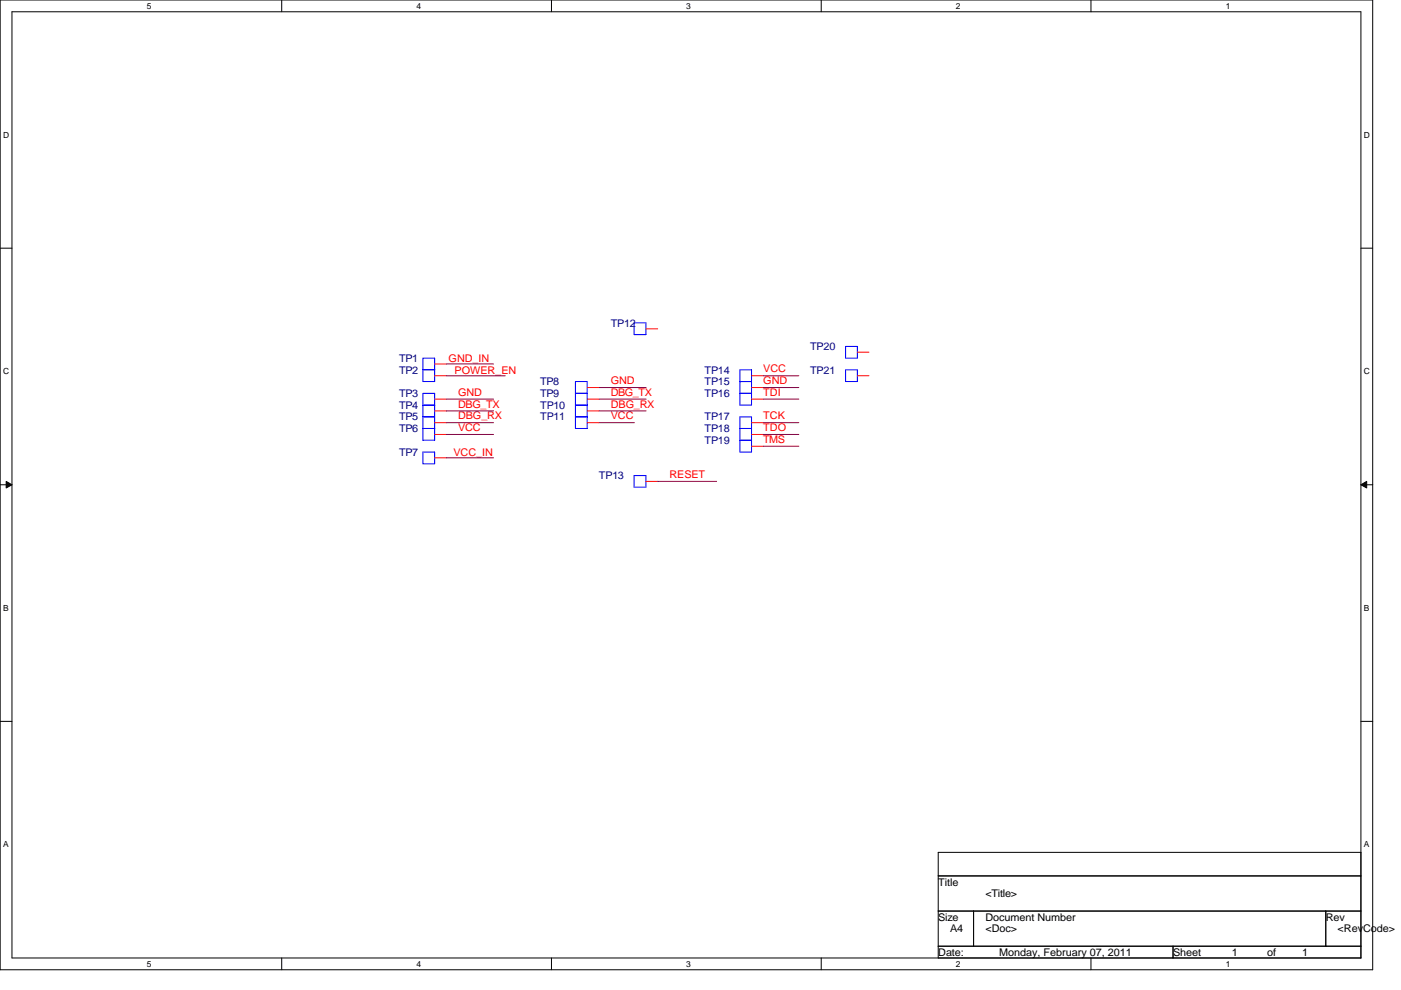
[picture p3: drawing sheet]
<svg xmlns="http://www.w3.org/2000/svg" width="297mm" height="210mm" viewBox="0 0 297 210" stroke-linecap="round" stroke-linejoin="round" font-family="sans-serif">
<defs><g id="words">
<g font-size="2.2" fill="#000080">
<text x="129.5" y="69.3">TP12</text>
<text x="84.7" y="76.7">TP1</text>
<text x="171.8" y="74.2">TP20</text>
<text x="84.7" y="79.2">TP2</text>
<text x="114.6" y="81.7">TP8</text>
<text x="149.4" y="79.2">TP14</text>
<text x="149.4" y="81.7">TP15</text>
<text x="171.8" y="79.2">TP21</text>
<text x="84.7" y="84.2">TP3</text>
<text x="84.7" y="86.7">TP4</text>
<text x="84.7" y="89.2">TP5</text>
<text x="114.6" y="89.2">TP11</text>
<text x="114.6" y="84.2">TP9</text>
<text x="114.6" y="86.7">TP10</text>
<text x="149.4" y="84.2">TP16</text>
<text x="149.4" y="89.2">TP17</text>
<text x="84.7" y="91.7">TP6</text>
<text x="149.4" y="91.7">TP18</text>
<text x="149.4" y="94.1">TP19</text>
<text x="84.7" y="96.6">TP7</text>
<text x="127" y="101.6">TP13</text>
</g>
<g font-size="2.2" fill="#f00">
<text x="95.1" y="76.7">GND_IN</text>
<text x="96.4" y="79.2">POWER_EN</text>
<text x="97.1" y="83.9">GND</text>
<text x="129.5" y="83.9">DBG_TX</text>
<text x="129.5" y="81.4">GND</text>
<text x="161.8" y="79">VCC</text>
<text x="161.8" y="81.4">GND</text>
<text x="161.8" y="83.9">TDI</text>
<text x="97.1" y="88.9">DBG_RX</text>
<text x="97.1" y="86.4">DBG_TX</text>
<text x="129.5" y="88.9">VCC</text>
<text x="129.5" y="86.4">DBG_RX</text>
<text x="161.8" y="88.9">TCK</text>
<text x="97.1" y="91.4">VCC</text>
<text x="161.8" y="91.4">TDO</text>
<text x="161.8" y="93.9">TMS</text>
<text x="96.1" y="96.6">VCC_IN</text>
<text x="141.9" y="101.3">RESET</text>
</g>
<g font-size="2.2">
<text x="198.9" y="187.7">Title</text>
<text x="208.9" y="190.2">&lt;Title&gt;</text>
<text x="198.9" y="195.2">Size</text>
<text x="201.4" y="197.7">A4</text>
<text x="208.9" y="195.2">Document Number</text>
<text x="208.9" y="197.7">&lt;Doc&gt;</text>
<text x="281.1" y="195.2">Rev</text>
<text x="283.6" y="197.7">&lt;RevCode&gt;</text>
<text x="198.9" y="202.6">Date:</text>
<text x="211.9" y="202.6">Monday, February 07, 2011</text>
<text x="248.7" y="202.6">Sheet</text>
<text x="261.2" y="202.6">1</text>
<text x="268.6" y="202.6">of</text>
<text x="276.1" y="202.6">1</text>
</g>
<g font-size="1.8">
<text x="31.1" y="1.9">5</text>
<text x="88.3" y="1.9">4</text>
<text x="145.5" y="1.9">3</text>
<text x="202.7" y="1.9">2</text>
<text x="259.9" y="1.9">1</text>
<text x=".7" y="29.2">D</text>
<text x="289.2" y="29.2">D</text>
<text x=".7" y="79.3">C</text>
<text x="289.2" y="79.3">C</text>
<text x=".7" y="129.5">B</text>
<text x="289.2" y="129.5">B</text>
<text x=".7" y="179.6">A</text>
<text x="289.2" y="179.6">A</text>
<text x="31.1" y="205">5</text>
<text x="88.3" y="205">4</text>
<text x="145.5" y="205">3</text>
<text x="202.7" y="205">2</text>
<text x="259.9" y="205">1</text>
</g>
</g></defs>
<path d="M0 0h291v205.6h-291zM2.5 2.5h286v200.6h-286z" fill="none" stroke="#000" stroke-width=".21"/>
<g fill="#fff">
<path d="M31.1 .3h1v2h-1z"/>
<path d="M31.1 203.4h1v2h-1z"/>
</g>
<path d="M59.7 0v2.5M59.7 203.1v2.5" fill="none" stroke="#000" stroke-width=".21"/>
<g fill="#fff">
<path d="M88.3 .3h1v2h-1z"/>
<path d="M88.3 203.4h1v2h-1z"/>
</g>
<path d="M116.9 0v2.5M116.9 203.1v2.5" fill="none" stroke="#000" stroke-width=".21"/>
<g fill="#fff">
<path d="M145.5 .3h1v2h-1z"/>
<path d="M145.5 203.4h1v2h-1z"/>
</g>
<path d="M174.1 0v2.5M174.1 203.1v2.5" fill="none" stroke="#000" stroke-width=".21"/>
<g fill="#fff">
<path d="M202.7 .3h1v2h-1z"/>
<path d="M202.7 203.4h1v2h-1z"/>
</g>
<path d="M231.3 0v2.5M231.3 203.1v2.5" fill="none" stroke="#000" stroke-width=".21"/>
<g fill="#fff">
<path d="M259.9 .3h1v2h-1z"/>
<path d="M259.9 203.4h1v2h-1z"/>
<path d="M.7 27.6h1.2v1.9h-1.2z"/>
<path d="M289.2 27.6h1.2v1.9h-1.2z"/>
<path d="M.7 77.7h1.2v2h-1.2z"/>
<path d="M289.2 77.7h1.2v2h-1.2z"/>
</g>
<path d="M0 52.6h2.5M288.5 52.6h2.5" fill="none" stroke="#000" stroke-width=".21"/>
<g fill="#fff">
<path d="M.7 127.8h1.1v2h-1.1z"/>
<path d="M289.2 127.8h1.1v2h-1.1z"/>
</g>
<path d="M0 102.8h2.5M1.3 102.1l1.2 .7-1.2 .7zM288.5 102.8l1.3-.7v1.4zM288.5 102.8h2.5" fill="none" stroke="#000" stroke-width=".21"/>
<path d="M1.3 102.1l1.2 .7-1.2 .7zM288.5 102.8l1.3-.7v1.4z" fill="#000"/>
<g fill="#fff">
<path d="M.7 178h1.1v2h-1.1z"/>
<path d="M289.2 178h1.1v2h-1.1z"/>
</g>
<path d="M0 153h2.5M288.5 153h2.5M198.9 180.7h89.6v22.4h-89.6zM198.9 185.7h89.6M198.9 193.2h89.6M206.4 193.2v7.4M281.1 193.2v7.4M198.9 200.6h89.6M248.7 200.6v2.5" fill="none" stroke="#000" stroke-width=".21"/>
<g fill="none" stroke="#00f" stroke-width=".21">
<path d="M89.7 75.9h2.5v5h-2.5zM89.7 78.4h2.5M134.4 68.5h2.5v2.5h-2.5zM156.9 78.4h2.4v7.5h-2.4zM179.3 73.4h2.5v2.5h-2.5zM179.3 78.4h2.5v2.5h-2.5zM89.7 90.8h2.5M89.7 83.4h2.5v9.9h-2.5zM89.7 95.8h2.5v2.5h-2.5zM89.7 88.4h2.5M89.7 85.9h2.5M122 80.9h2.5v9.9h-2.5z"/>
<path d="M122 88.4h2.5M122 83.4h2.5M122 85.9h2.5M156.9 90.8h2.4M156.9 88.4h2.4v7.4h-2.4zM156.9 93.3h2.4M156.9 80.9h2.4M156.9 83.4h2.4M134.4 100.8h2.5v2.5h-2.5z"/>
</g>
<g fill="none" stroke="#f00" stroke-width=".21">
<path d="M92.2 77.2h2.5M92.2 79.7h2.5M136.9 69.7h2.5M159.3 79.7h2.5M181.8 79.7h2.4M181.8 74.7h2.4M92.2 92.1h2.5M92.2 89.6h2.5M92.2 84.6h2.5M92.2 97.1h2.5M92.2 87.1h2.5M124.5 89.6h2.5"/>
<path d="M124.5 84.6h2.5M124.5 82.2h2.5M124.5 87.1h2.5M159.3 92.1h2.5M159.3 89.6h2.5M159.3 84.6h2.5M159.3 82.2h2.5M159.3 94.6h2.5M136.9 102.1h2.5"/>
</g>
<g fill="none" stroke="#800040" stroke-width=".21">
<path d="M94.7 79.7h12.4M94.7 77.2h9.9M161.8 79.7h7.6M94.7 84.6h9.9M94.7 89.6h9.9M94.7 92.1h9.9M94.7 97.1h9.9M94.7 87.1h9.9M127 82.2h10M127 84.6h10M127 89.6h7.5M127 87.1h10"/>
<path d="M161.8 82.2h7.6M161.8 84.6h7.6M161.8 89.6h7.6M161.8 92.1h7.6M161.8 94.6h7.6M139.4 102.1h12.5"/>
</g>
<use href="#words"/>
</svg>
